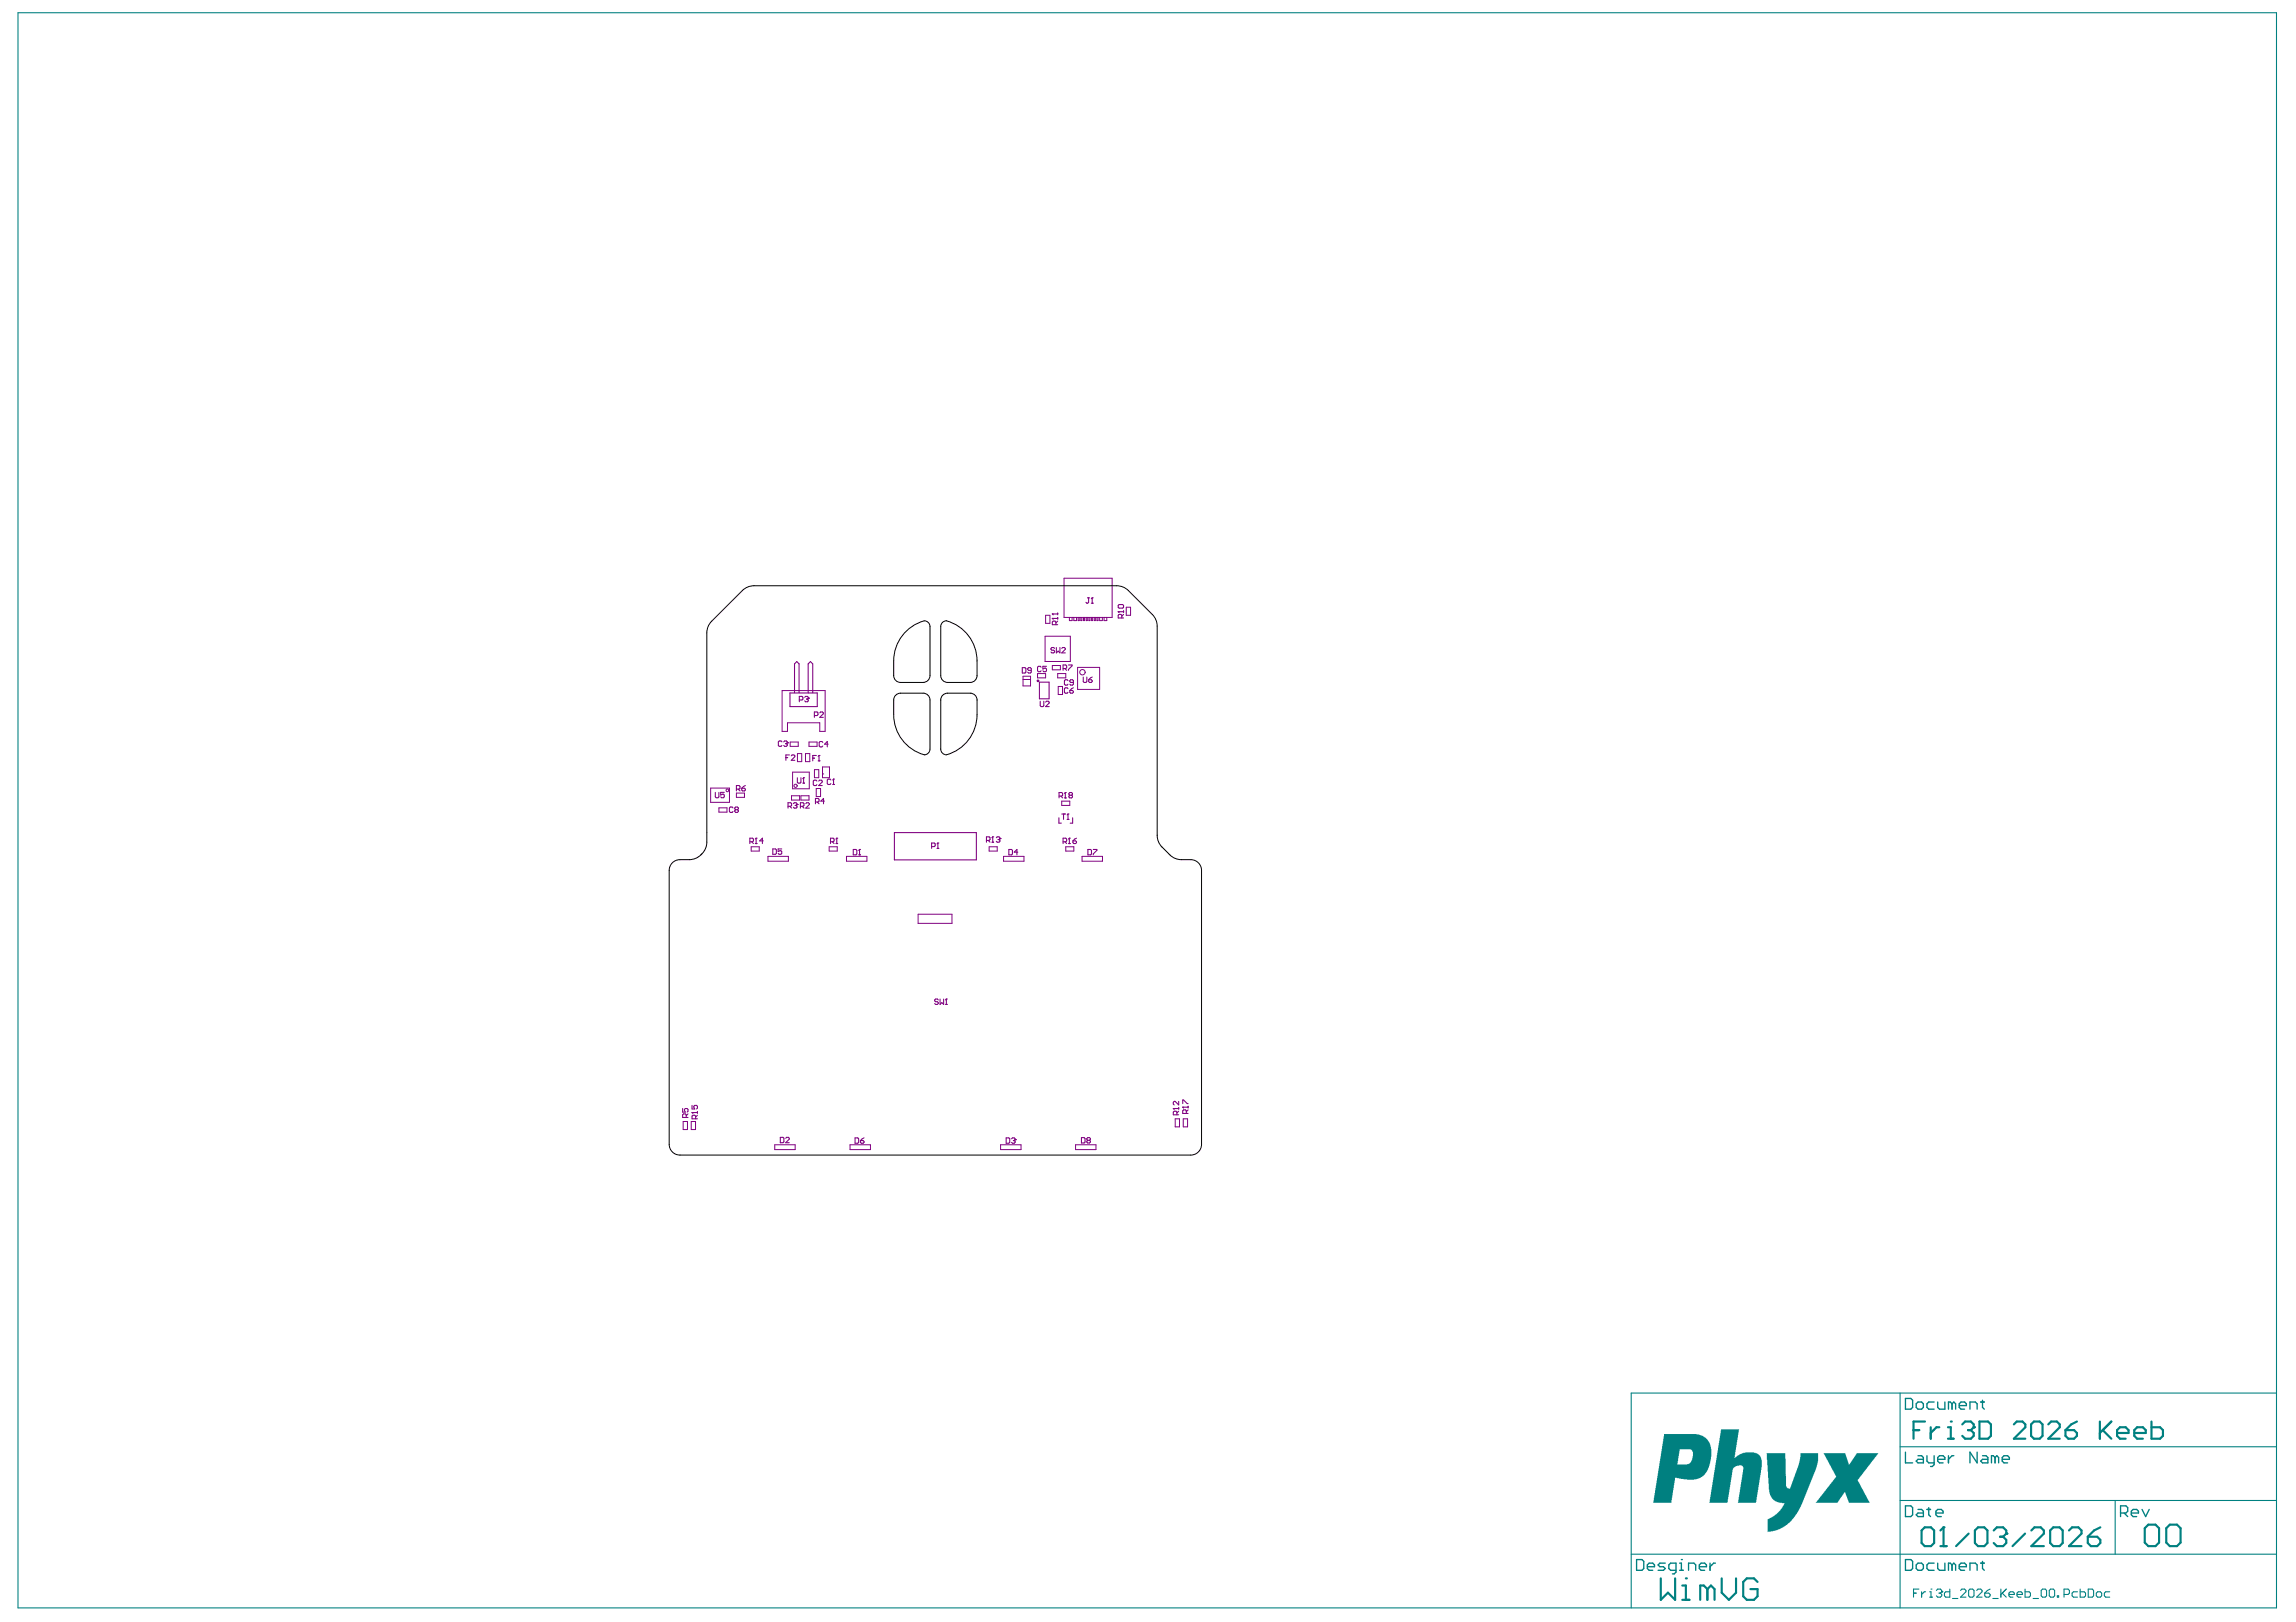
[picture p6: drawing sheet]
<svg xmlns="http://www.w3.org/2000/svg" width="297mm" height="210mm" viewBox="0 0 297 210" stroke-linecap="round" stroke-linejoin="round" font-family="sans-serif">
<g fill="none" stroke="#800080" stroke-width=".13">
<path d="M135.3 79.6h.5v1.1h-.5zM137.7 74.8h6.2v5.1h-6.2zM138.4 79.9v.4h.3v-.4M138.9 79.9v.4h.4v-.4M139.5 79.9v.4h.1v-.4M139.8 79.9v.4h.2v-.4M140.2 79.9v.4h.1v-.4M140.5 79.9v.4h.2v-.4M140.9 79.9v.4h.1v-.4M141.2 79.9v.4h.2v-.4M141.6 79.9v.4h.1v-.4M141.9 79.9v.4h.2v-.4"/>
<path d="M142.3 79.9v.4h.3v-.4M142.8 79.9v.4h.4v-.4M145.7 78.6h.6v1h-.6zM101.2 89.4h5.5v5.2h-.6v-1.1h-4.2v1.1h-.7zM102.2 96h1.1v.6h-1.1zM102.5 99.9h2.2v2.2h-2.2zM103.2 97.5h.5v1.1h-.5zM104.2 97.5h.6v1.1h-.6zM104.7 96h1v.6h-1zM105.4 99.6h.5v1h-.5zM106.4 99.3h.9v1.3h-.9zM132.4 87.5h.9v1.3h-.9z"/>
<path d="M132.4 87.9h.9M134.2 87.2h1.1v.5h-1.1zM135.2 82.3h3.3v3.3h-3.3zM136.1 86.1h1.1v.6h-1.1zM136.8 87.2h1.1v.5h-1.1zM136.9 88.8h.6v1.1h-.6zM139.4 86.4h2.9v2.8h-2.9zM91.9 102h2.5v1.8h-2.5zM93 104.5h1.1v.6h-1.1zM95.3 102.6h1v.6h-1zM97.2 109.6h1v.5h-1zM99.4 110.8h2.6v.6h-2.6z"/>
<path d="M102.4 103h1v.5h-1zM103.6 103h1.1v.5h-1.1zM105.6 102h.6v1.1h-.6zM106.4 100.2h.2M107.3 109.6h1v.5h-1zM109.5 110.8h2.7v.6h-2.7zM118.8 118.3h4.4v1.2h-4.4zM128 109.6h1v.5h-1zM129.8 110.8h2.7v.6h-2.7zM137.4 103.7h1v.5h-1zM137.9 109.6h1v.5h-1zM140 110.8h2.6v.6h-2.6z"/>
<path d="M88.4 145.1h.5v1.1h-.5zM89.4 145.1h.6v1.1h-.6zM100.2 148.1h2.7v.7h-2.7zM110 148.1h2.6v.7h-2.6zM129.4 148.1h2.7v.7h-2.7zM139.1 148.1h2.7v.7h-2.7zM152 144.8h.6v1h-.6zM153.1 144.8h.5v1h-.5z"/>
<circle cx="140" cy="87" r=".35"/>
<circle cx="94.1" cy="102.3" r=".17"/>
<circle cx="102.9" cy="101.7" r=".21"/>
</g>
<g fill="none" stroke="#800080" stroke-width=".14">
<path d="M136.1 79.5h.1M136.1 79.5h.7M136.1 79.5l.2 .1M136.8 79.3v.3M136.8 79.9v.2M140.7 77.4h.3M140.8 77.4v.5l-.1 .2-.2-.2M141.2 78.1h.2M141.3 77.4h.1M141.3 77.4v.7M141.3 77.4l-.1 .1M144.7 79.2h.1"/>
<path d="M144.7 78.4l.1-.2h.4l.2 .2v.2l-.2 .1h-.4l-.1-.1zM144.7 79.2l.1 .1M144.7 79.2h.7M145.1 80v-.4l-.1-.1h-.2l-.1 .1v.4h.7M145.4 79.5l-.3 .2M145.4 79v.3M101.2 96l-.2-.1h-.2l-.1 .1v.5l.1 .1h.2l.2-.1M101.4 96l.1-.1h.2l.2 .2M101.6 96.2h.1M101.7 98h.2M101.7 96.2l.2 .2-.2 .2h-.2l-.1-.1M101.9 96.1h.1"/>
<path d="M101.9 96.1l-.2 .1M102.1 97.7h-.4v.7M102.2 89.7h3.5v1.7h-3.5zM102.4 97.8l.1-.1h.2l.1 .1v.1l-.4 .5h.4M102.8 89.7v-3.8l.3-.3 .3 .3v3.8M103.4 90.6h.4l.1-.1v-.3l-.1-.1h-.4v.7M104.1 90.2l.1-.1h.3l.1 .3M104.3 90.5h.2M104.5 90.5l.1 .1-.1 .2h-.3l-.1-.1M104.6 90.4h.1M104.6 90.4l-.1 .1M105.1 89.7v-3.8l-.3-.3-.2 .3v3.8"/>
<path d="M105.1 98.1h.3M105.4 92.6h.3l.1-.1v-.2l-.1-.2h-.3v.7M105.6 97.8h-.5v.7M105.8 98.5h.3M106 97.8h.1M106 97.8v.7M106 97.8l-.2 .1M106.1 92.3l.1-.2h.2l.1 .2v.1l-.4 .4h.4M106.4 96.1l-.1-.1h-.2l-.1 .1v.4l.1 .2h.2l.1-.2M107.1 96.3h-.4l.3-.3v.7M132.3 86.4h.3l.1 .1v.5l-.1 .1h-.3zM133.4 86.7h-.3l-.1-.1 .1-.2h.2l.1 .1v.5l-.1 .1h-.2l-.1-.1"/>
<path d="M134.5 88.3h1.2v2.1h-1.2zM134.6 90.7v.6l.1 .1h.2l.1-.1v-.6M134.7 86.3l-.1-.1h-.3l-.1 .1v.5l.1 .1h.3l.1-.1M135.3 90.9l.1-.2h.2l.1 .2v.1l-.4 .4h.4M135.4 86.2h-.5v.4l.3-.1 .2 .1v.2l-.1 .1h-.3l-.1-.1M136.1 80h.1M136.1 80l.2 .1M136.1 80h.7M136.4 83.9l-.1-.1h-.2l-.1 .2 .1 .1h.2l.1 .3-.1 .1h-.2l-.1-.1M136.6 80.8v-.3l-.1-.1h-.2l-.2 .1v.3h.7M136.7 83.8v.7l.2-.2 .2 .2v-.7M136.8 80.4l-.2 .2"/>
<path d="M137.4 83.9l.1-.1h.2l.1 .1v.1l-.4 .5h.4M137.5 86.5h.4l.1-.1v-.2l-.1-.1h-.4v.6M137.8 86.5l.2 .2M138.2 89.1l-.1-.1h-.3l-.1 .1v.5l.1 .1h.3l.1-.1M138.2 88.1l-.1-.1h-.3l-.1 .1v.4l.1 .2h.3l.1-.2M138.2 86.1h.5l-.5 .6M138.4 89.4h.3l.2 .2-.2 .1h-.2l-.1-.1zM138.9 89l-.5 .4M138.9 88.3h-.4l-.1-.1 .1-.2h.2l.2 .1v.4l-.2 .2h-.2l-.1-.2M140.1 87.6v.6l.2 .1h.2l.1-.1v-.6M140.8 88h.4l.1 .2-.1 .1h-.2l-.2-.1zM141.3 87.6l-.5 .4"/>
<path d="M92.5 102.5v.6l.2 .1h.2l.1-.1v-.6M93.7 102.5h-.5v.4l.3-.1 .2 .1v.2l-.1 .1h-.2l-.2-.1M94.8 104.6l-.1-.2h-.2l-.1 .2v.4l.1 .1h.2l.1-.1M95.2 104.8l-.1-.1 .1-.3h.2l.1 .2-.1 .2M95.2 104.8l-.1 .1 .1 .2h.2l.1-.1-.1-.2M95.2 104.8h.2M95.3 102.1h.3l.1-.1v-.2l-.1-.1h-.3v.7M95.5 102.1l.2 .3M96 102h.3l.1 .2-.1 .2h-.2l-.1-.2zM96.4 101.7l-.4 .3M97 108.9h.4l.1-.1v-.2l-.1-.1h-.4v.7M97.2 108.9l.3 .3"/>
<path d="M97.7 109.2h.2M97.8 108.5h.1M97.8 108.5l-.1 .1M97.8 108.5v.7M98.7 108.8h-.4l.3-.3v.7M100 109.9h.3l.1 .1v.4l-.1 .2h-.3zM101.1 109.9h-.4v.3l.3-.1 .1 .1v.2l-.1 .2h-.2l-.1-.2M101.9 104.3h.4l.1-.1v-.2l-.1-.1h-.4v.7M102.2 104.3l.2 .3M102.6 104l.2-.1h.2l.1 .2M102.9 104.2h.1M103 104.2l.1 .1-.1 .3h-.2l-.2-.1"/>
<path d="M103.1 104.1h.1M103.1 104.1l-.1 .1M103.2 100.7v.5l.1 .1h.2l.1-.1v-.5M103.5 104.3h.4l.1-.1v-.2l-.1-.1h-.4v.7M103.8 104.3l.2 .3M103.9 101.3h.2M104 100.7h.1M104 100.7v.6M104 100.7l-.1 .1M104.2 104l.2-.1h.2l.1 .1v.1l-.5 .5h.5M105.5 103.8h.3l.2-.1v-.3l-.2-.1h-.3v.7M105.7 101.1l-.1-.1h-.3l-.1 .1v.4l.1 .2h.3l.1-.2"/>
<path d="M105.7 103.8l.3 .2M105.9 101.1l.1-.1h.3l.1 .1v.1l-.5 .5h.5M106.7 103.7h-.5l.3-.4v.7M107.4 108.9h.4l.1-.1v-.2l-.1-.1h-.4v.7M107.5 100.9l-.1-.1h-.3l-.1 .1v.5l.1 .1h.3l.1-.1M107.7 108.9l.2 .3M107.7 101.5h.3M107.8 100.8h.1M107.8 100.8v.7M107.8 100.8l-.1 .1M108.1 109.2h.3M108.3 108.5h.1"/>
<path d="M108.3 108.5l-.2 .1M108.3 108.5v.7M110.4 109.9h.3l.2 .1v.5l-.2 .1h-.3zM111.1 110.6h.2M111.2 109.9h.1M111.2 109.9l-.1 .1M111.2 109.9v.7M115.7 107.7h10.6v3.6h-10.6zM120.5 109.6h.4l.1-.2v-.2l-.1-.1h-.4v.7M121.2 109.8h.3M121.3 109.1h.1M121.3 109.1l-.1 .1"/>
<path d="M121.3 109.1v.7M127.6 108.8h.4l.1-.2v-.2l-.1-.1h-.4v.7M127.9 108.8l.2 .2M128.3 109h.2M128.4 108.3h.1M128.4 108.3l-.1 .1M128.4 108.3v.7M128.9 108.4l.1-.1h.2l.2 .2M129.1 108.6h.1M129.2 108.6l.2 .2-.2 .2h-.2l-.1-.1M129.4 108.5h.1M129.4 108.5l-.2 .1"/>
<path d="M130.5 109.9h.4l.1 .1v.5l-.1 .1h-.4zM131.7 110.3h-.5l.4-.4v.7M137 105.8v.7h.3M137 103h.4l.1-.1v-.2l-.1-.1h-.4v.7M137.2 103l.3 .3M137.4 105.3h.4M137.5 108.9h.4l.1-.1v-.2l-.1-.1h-.4v.7M137.6 105.3v.7M137.7 103.3h.2M137.8 108.9l.2 .3M137.8 102.6h.1M137.8 102.6v.7"/>
<path d="M137.8 102.6l-.1 .1M138.1 106h.2M138.2 105.3h.1M138.2 105.3v.7M138.2 105.3l-.1 .2M138.2 109.2h.3M138.3 108.5h.1M138.3 108.5l-.1 .1M138.3 108.5v.7M138.4 102.9l-.1-.1 .1-.2h.2l.1 .1-.1 .2M138.4 102.9l-.1 .1 .1 .3h.2l.1-.2-.1-.2M138.4 102.9h.2"/>
<path d="M138.8 105.8v.7h-.3M138.8 108.8h.4l.1 .2-.1 .2h-.3l-.1-.2zM139.3 108.5l-.5 .3M140.7 109.9h.4l.1 .1v.5l-.1 .1h-.4zM141.4 109.9h.5l-.5 .7M121.4 129.4l-.1-.1h-.3l-.1 .1 .1 .2h.3l.1 .2-.1 .2h-.3l-.1-.1M121.6 129.3v.7l.3-.2 .2 .2v-.7M122.3 130h.2M122.4 129.3h.1M122.4 129.3v.7M122.4 129.3l-.1 .1M88.3 143.5v.4h.4l-.2-.2 .2-.2h.2l.1 .1v.2l-.1 .1"/>
<path d="M88.8 144.6v-.3l-.1-.2h-.3l-.1 .2v.3h.7M89 144.1l-.2 .3M89.5 144h.1M89.5 143v.5h.4l-.1-.2 .1-.3h.2l.1 .2v.2l-.1 .1M89.5 144l.1 .1M89.5 144h.7M90 144.8v-.4l-.1-.1h-.3l-.1 .1v.4h.7M90.2 144.3l-.2 .3M90.2 143.9v.2M101 147.2h.3l.1 .1v.5l-.1 .1h-.3zM101.6 147.3l.2-.1h.2l.1 .1v.1l-.5 .5h.5M110.6 147.3h.4l.1 .1v.4l-.1 .1h-.4z"/>
<path d="M111.3 147.6h.4l.1 .2-.1 .1h-.3l-.1-.1zM111.8 147.3l-.5 .3M130.2 147.3h.3l.1 .1v.4l-.1 .1h-.3zM130.9 147.4l.1-.1h.2l.1 .2M131.1 147.6h.1M131.2 147.6l.1 .1-.1 .2h-.2l-.1-.1M131.3 147.5h.1M131.3 147.5l-.1 .1M139.9 147.2h.4l.1 .1v.5l-.1 .1h-.4zM140.7 147.6l-.1-.1 .1-.3h.3l.1 .1-.1 .3M140.7 147.6l-.1 .1 .1 .2h.3l.1-.1-.1-.2M140.7 147.6h.3"/>
<path d="M151.8 143.5h.1M151.8 143.5h.7M151.8 143.5l.1 .1M152.3 144.3v-.4l-.2-.1h-.2l-.1 .1v.4h.7M152.5 142.5v.5l-.5-.5-.2 .1v.3l.1 .1M152.5 143.8l-.2 .2M152.5 143.3v.3M153 143.3h.1M153 142.8v-.4l.7 .4M153 143.3l.1 .1M153 143.3h.7M153.5 144.1v-.4l-.1-.1h-.3l-.1 .1v.4h.7"/>
<path d="M153.7 143.6l-.2 .3M153.7 143.2v.2"/>
</g>
<circle cx="134.3" cy="88.1" r=".09" fill="none" stroke="#800080" stroke-width=".17"/>
<g fill="#008080">
<path d="M222.7 185h2.3l-.6 3.7 .7-.5 .7-.2h1.3l.4 .2 .3 .4 .1 .4v.9l-.7 4.6h-2.4l.7-4.2a.58 .58 0 0 0-.1-.6h-.7l-.3 .2a.59 .59 0 0 0-.3 .6l-.6 4h-2.4z"/>
<path d="M228.5 188.1h2.5l.1 4.2v.2l.3 .2 .2-.1 1.1-3.1 .2-.9v-.5h2.3v1l-.3 1.3-1.9 4.6-.8 1.2-1 1.2-1 .5-.8 .3-.7 .1v-1.2a.45 .45 0 0 1 .4-.7l.7-.4 .6-.6 .5-.9h-.7l-.6-.2-.4-.4-.2-.4-.2-.7z"/>
<path d="M235.9 188.1h2.8l.5 1.4 .2-.1 .8-1.3h2.8l-2.6 3.3a.38 .38 0 0 0 .1 .5l1.4 2.6h-2.7l-.5-1.4h-.1l-.9 1.4h-2.8l2.2-2.8 .2-.3a.34 .34 0 0 0 .1-.6z"/>
<path d="M215.3 185.6h4.2l.8 .2 .6 .5 .4 .7 .1 .5-.1 1.4-.2 .8-.3 .7-.5 .6-.3 .2-.8 .3h-.9l-1.6-.3-.5 3.3h-2.3zM217.3 187.5l-.3 2h1.3l.3-.1 .3-.5 .1-.7a.57 .57 0 0 0-.3-.7z"/>
</g>
<g fill="none" stroke="#008080" stroke-width=".14">
<path d="M2.3 1.6h292.2v206.5h-292.2zM245.8 187.2h48.7M245.8 194.2h48.7M245.8 180.3v27.8M273.6 194.2v6.9M294.5 180.3h-83.5v27.8M211 201.1h83.5M247.6 206.2h.3M248.3 205.6h-.7v1.1M248.6 206v.7M249.1 206h-.2l-.3 .3M249.6 206h.2v.7"/>
<path d="M249.6 206.7h.4M249.8 205.6h.1M250.5 205.8l.2-.2h.3l.2 .2v.2M250.9 206.2h.1M251 206.2l.2 .1v.2l-.2 .2h-.3l-.2-.2M251.2 206h.1M251.2 206l-.2 .2M252.3 205.6v1.1h-.6l-.1-.2v-.3l.1-.2h.6M252.6 206.9h.7M253.6 205.8l.2-.2h.4l.1 .2v.2l-.7 .7h.7M254.7 205.8l.2-.2h.3l.2 .2v.7l-.2 .2h-.3l-.2-.2zM255.7 205.8l.2-.2h.3l.2 .2v.2l-.7 .7h.7"/>
<path d="M256.8 206.2h.5l.2 .1v.2l-.2 .2h-.4l-.1-.2zM257.5 205.6l-.4 .2-.3 .4M257.8 206.9h.7M258.9 205.6v1.1M259 206.2l.6 .5M259.6 205.6l-.7 .7M259.9 206.3h.7v-.1l-.2-.2h-.3l-.2 .2v.3l.2 .2h.3M260.9 206.3h.7v-.1l-.1-.2h-.4l-.2 .2v.3l.2 .2h.4M262 205.6v1.1h.5l.2-.2v-.3l-.2-.2h-.5M263 206.9h.7M264.1 205.8l.1-.2h.4l.2 .2v.7l-.2 .2h-.4l-.1-.2zM265.1 205.8l.2-.2h.3l.2 .2v.7l-.2 .2h-.3l-.2-.2z"/>
<path d="M266.2 206.5h.1v.2h-.1zM267 206.3h.6l.1-.1v-.4l-.1-.2h-.6v1.1M268.8 206h-.6l-.1 .2v.3l.1 .2h.6M269.1 205.6v1.1h.5l.2-.2v-.3l-.2-.2h-.5M270.2 205.6h.5l.2 .2v.7l-.2 .2h-.5zM271.2 206.2l.2-.2h.3l.2 .2v.3l-.2 .2h-.3l-.2-.2zM272.9 206h-.5l-.2 .2v.3l.2 .2h.5"/>
</g>
<g fill="none" stroke="#008080" stroke-width=".17">
<path d="M246.5 181h.7l.2 .2v.9l-.2 .3h-.7zM246.5 187.9v1.4h.9M246.5 194.9h.7l.2 .2v.9l-.2 .3h-.7zM247.9 181.7l.2-.3h.5l.2 .3v.4l-.2 .3h-.5l-.2-.3zM248.1 188.4h.5l.2 .2v.7h-.7l-.2-.2 .2-.3h.7M248.1 195.3h.5l.2 .3v.7h-.7l-.2-.3 .2-.2h.7M249.3 188.4v.7l.2 .2h.7M249.3 195.3h.5M249.5 195.1v.9l.3 .3M250.2 181.4h-.7l-.2 .3v.4l.2 .3h.7M250.2 188.4v1.1l-.2 .3h-.2M250.5 195.8h.9v-.2l-.3-.3h-.4l-.2 .3v.4l.2 .3h.4"/>
<path d="M250.7 181.4v.7l.2 .3h.7v-1M250.7 188.8h.9v-.2l-.2-.2h-.5l-.2 .2v.5l.2 .2h.5M252.1 188.4v.9M252.5 181.7l-.2-.3h-.2v1M252.5 181.7v.7M252.5 181.7l.3-.3 .2 .3v.7M252.8 188.4h-.3l-.4 .4M253.5 181.9h.9v-.2l-.2-.3h-.5l-.2 .3v.4l.2 .3h.5M254.9 182.4v-1h.7l.2 .3v.7M255.8 187.9v1.4l-.9-1.4v1.4M256.2 181.4h.5M256.5 188.4h.4l.3 .2v.7h-.7l-.3-.2 .3-.3h.7"/>
<path d="M256.5 181.2v.9l.2 .3M258.1 188.6l-.2-.2h-.3v.9M258.1 188.6v.7M258.1 188.6l.2-.2 .3 .2v.7M259 188.8h1v-.2l-.3-.2h-.4l-.3 .2v.5l.3 .2h.4M274.3 195.8h.7l.3-.2v-.5l-.3-.2h-.7v1.4M274.8 195.8l.5 .5M275.7 195.8h1v-.2l-.3-.3h-.4l-.3 .3v.4l.3 .3h.4M277.1 195.3l.5 1 .4-1M211.7 201.8h.7l.3 .3v.9l-.3 .2h-.7zM213.1 202.7h.9v-.2l-.2-.2h-.4l-.3 .2v.5l.3 .2h.4M215.4 202.3h-.7l-.2 .2 .2 .2h.5l.2 .3-.2 .2h-.7"/>
<path d="M216.8 203.2h-.7l-.2-.2v-.5l.2-.2h.7v1.1l-.2 .3h-.2M217.3 203.2h.5M217.3 202.3h.2v.9M217.5 201.8h.1M218.5 203.2v-.9h.6l.3 .2v.7M219.8 202.7h1v-.2l-.3-.2h-.4l-.3 .2v.5l.3 .2h.4M221.2 202.3v.9M221.9 202.3h-.2l-.5 .4M246.5 201.8h.7l.2 .3v.9l-.2 .2h-.7zM247.9 202.5l.2-.2h.5l.2 .2v.5l-.2 .2h-.5l-.2-.2zM250.2 202.3h-.7l-.2 .2v.5l.2 .2h.7M250.7 202.3v.7l.2 .2h.7v-.9"/>
<path d="M252.5 202.5l-.2-.2h-.2v.9M252.5 202.5v.7M252.5 202.5l.3-.2 .2 .2v.7M253.5 202.7h.9v-.2l-.2-.2h-.5l-.2 .2v.5l.2 .2h.5M254.9 203.2v-.9h.7l.2 .2v.7M256.2 202.3h.5M256.5 202.1v.9l.2 .2"/>
</g>
<g fill="none" stroke="#008080" stroke-width=".28">
<path d="M247.6 185.1h.7M248.6 198.1l.4-.4h.8l.4 .4v1.6l-.4 .4h-.8l-.4-.4zM249 184h-1.4v2.2M249.8 184.7v1.5M250.9 184.7h-.4l-.7 .7M251.4 197.7h.1M251.4 197.7v2.4M251.4 197.7l-.4 .4M252 184.7h.4v1.5M252 186.2h.7M252.4 184h.1M253.9 184.3l.3-.3h.8l.3 .3v.4"/>
<path d="M254.6 185.1h.4M254.7 198.5l-1.6 1.6M255 185.1l.3 .3v.4l-.3 .4h-.8l-.3-.4M255.3 184.7h.1M255.3 184.7l-.3 .4M255.5 198.1l.4-.4h.8l.4 .4v1.6l-.4 .4h-.8l-.4-.4zM256.1 184h1.1l.4 .3v1.5l-.4 .4h-1.1zM257.9 198.1l.4-.4h.8l.5 .4v.4M258.7 198.9h.4M259.1 198.9l.5 .4v.4l-.5 .4h-.8l-.4-.4M259.6 198.5h.1M259.6 198.5l-.5 .4"/>
<path d="M260.5 184.3l.4-.3h.8l.3 .3v.4l-1.5 1.5h1.5M262 198.5l-1.6 1.6M262.8 184.3l.3-.3h.8l.3 .3v1.5l-.3 .4h-.8l-.3-.4zM262.8 198.1l.4-.4h.8l.4 .4v.4l-1.6 1.6h1.6M265 184.3l.4-.3h.7l.4 .3v.4l-1.5 1.5h1.5M265.2 198.1l.4-.4h.9l.4 .4v1.6l-.4 .4h-.9l-.4-.4zM267.2 185.1h1.1l.4 .3v.4l-.4 .4h-.7l-.4-.4zM267.7 198.1l.4-.4h.8l.4 .4v.4l-1.6 1.6h1.6M268.7 184l-.7 .3-.8 .8M270.1 198.9h1.2l.4 .4v.4l-.4 .4h-.8l-.4-.4zM271.7 184v2.2M271.7 197.7l-.8 .4-.8 .8"/>
<path d="M272 185.1l1.1 1.1M273.1 184l-1.4 1.4M273.9 185.4h1.5v-.3l-.4-.4h-.7l-.4 .4v.7l.4 .4h.7M276.1 185.4h1.5v-.3l-.4-.4h-.7l-.4 .4v.7l.4 .4h.7M277.5 197.8l.4-.5h1l.4 .5v1.8l-.4 .5h-1l-.4-.5zM278.3 184v2.2h1.2l.3-.4v-.7l-.3-.4h-1.2M280.3 197.8l.4-.5h.9l.5 .5v1.8l-.5 .5h-.9l-.4-.5zM214.9 204.3v2.7l.9-.9 .9 .9v-2.7M217.6 207h1M217.6 205.2h.5v1.8M218.1 204.3h.1M220.9 205.6l-.5-.4h-.4v1.8"/>
<path d="M220.9 205.6v1.4M220.9 205.6l.5-.4 .4 .4v1.4M222.7 204.3v1.8l1 .9 .9-.9v-1.8M227.4 204.7l-.5-.4h-.9l-.5 .4v1.9l.5 .4h.9l.5-.4v-1h-.9M251 200.1h.8"/>
</g>
<path d="M92.1 80.4l3.9-4a2.13 2.13 0 0 1 1.5-.6h47a2.13 2.13 0 0 1 1.5 .6l3.1 3.1a2.13 2.13 0 0 1 .6 1.5v27.1a2.13 2.13 0 0 0 .6 1.5 4.6 4.6 0 0 0 2.1 1.6h1.7a1.39 1.39 0 0 1 1.3 1.4v35.5a1.39 1.39 0 0 1-1.3 1.4h-66.1a1.39 1.39 0 0 1-1.4-1.4v-35.5a1.39 1.39 0 0 1 1.4-1.4 3.1 3.1 0 0 0 2.7-.6 2.21 2.21 0 0 0 .7-1.6v-27.1a2.13 2.13 0 0 1 .7-1.5zM115.6 87.4a.88 .88 0 0 0 .9 .9h2.9a.88 .88 0 0 0 .9-.9v-6.3a.74 .74 0 0 0-.7-.8 5.4 5.4 0 0 0-4 5.2v1.9M115.6 90.6a7.4 7.4 0 0 0 .9 4.8 5.4 5.4 0 0 0 3.1 2.3 .73 .73 0 0 0 .7-.8v-6.3a.88 .88 0 0 0-.9-.9h-2.9a.88 .88 0 0 0-.9 .9M126.4 87.4a.88 .88 0 0 1-.9 .9h-2.9a.88 .88 0 0 1-.9-.9v-6.3a.74 .74 0 0 1 .8-.8 5.4 5.4 0 0 1 3.9 5.2v1.9M126.4 90.6a7.4 7.4 0 0 1-.9 4.8 5.4 5.4 0 0 1-3 2.3 .74 .74 0 0 1-.8-.8v-6.3a.88 .88 0 0 1 .9-.9h2.9a.88 .88 0 0 1 .9 .9" fill="none" stroke="#000" stroke-width=".13"/>
</svg>
